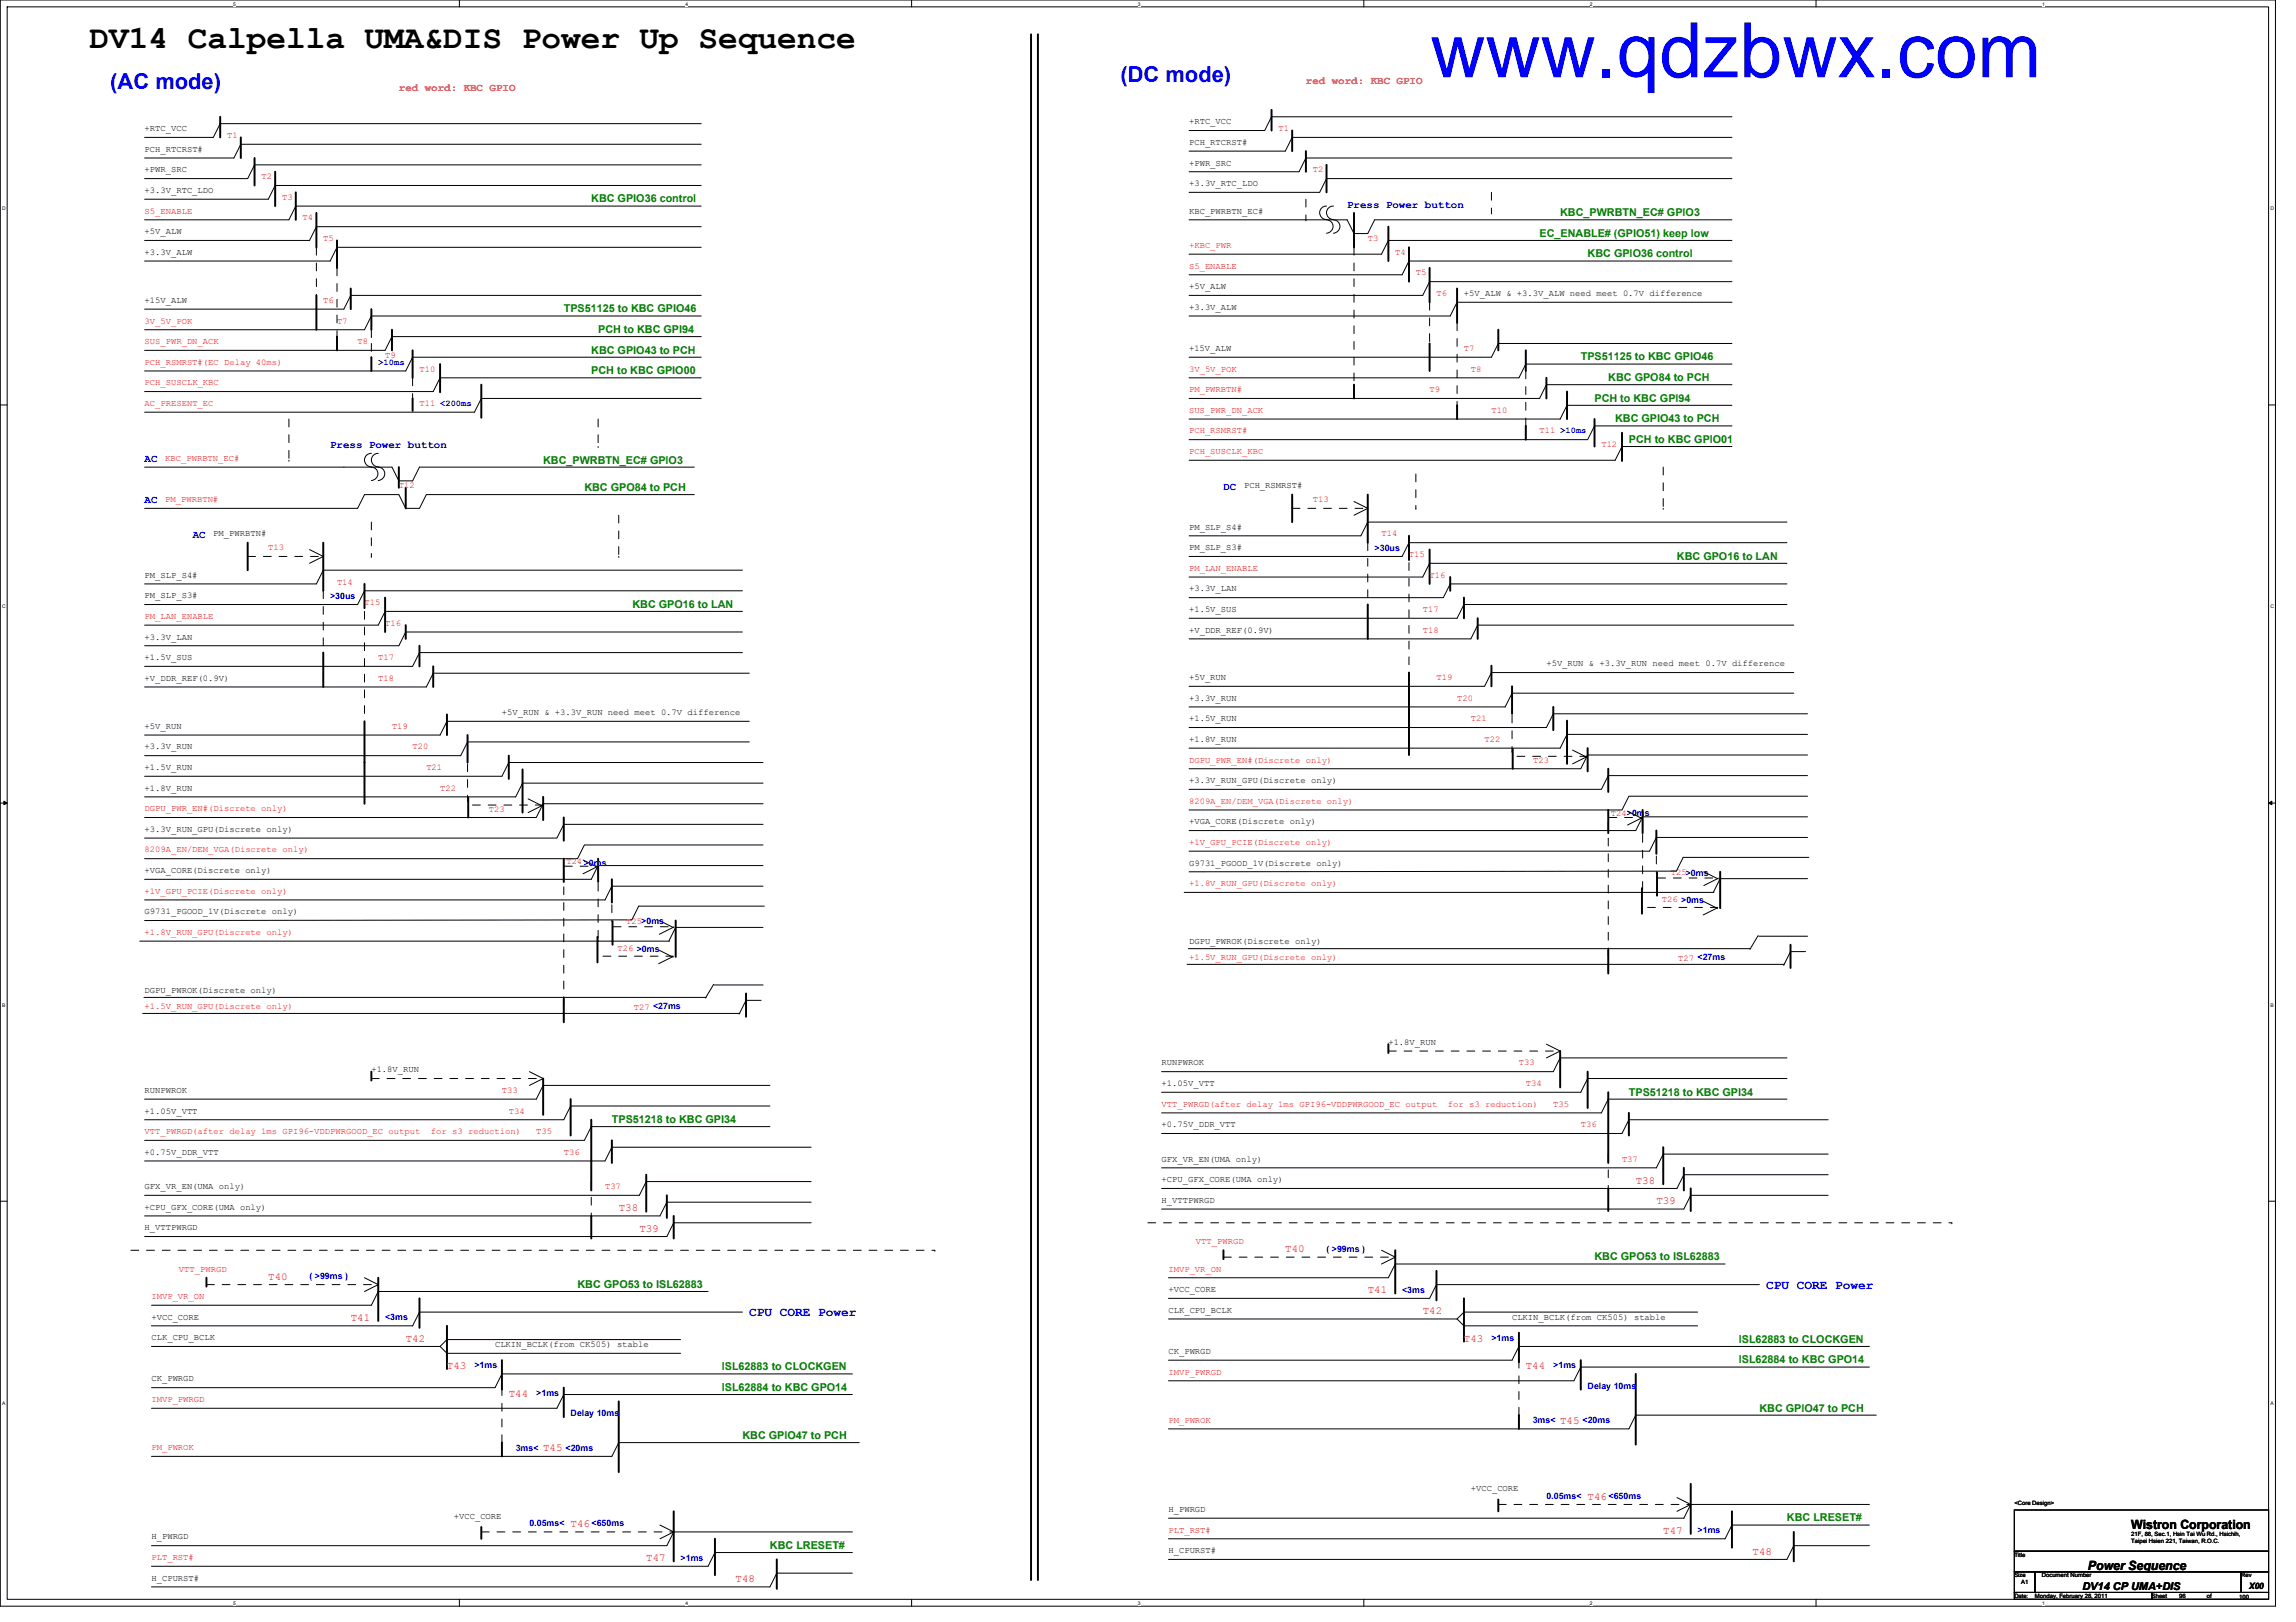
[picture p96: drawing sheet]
<svg xmlns="http://www.w3.org/2000/svg" width="297mm" height="210mm" viewBox="0 0 297 210" stroke-linecap="round" stroke-linejoin="round" font-family="sans-serif">
<defs><g id="words">
<text font-size="9.9" fill="#00f" x="185" y="10">www.qdzbwx.com</text>
<text font-size="4.2" x="11.6" y="6.2">DV14 Calpella UMA&amp;DIS Power Up Sequence</text>
<g font-size="2.8" fill="#00f">
<text x="14.3" y="11.5">(AC mode)</text>
<text x="144.9" y="10.6">(DC mode)</text>
</g>
<g font-size="1.7" fill="#00f">
<text x="228.5" y="166.8">CPU CORE Power</text>
<text x="96.9" y="170.3">CPU CORE Power</text>
</g>
<g font-size="1.7">
<text x="275.7" y="197.8">Wistron Corporation</text>
<text x="270.1" y="203.2">Power Sequence</text>
</g>
<g font-size="1.4" fill="#f00">
<text x="51.6" y="11.8">red word: KBC GPIO</text>
<text x="168.9" y="10.9">red word: KBC GPIO</text>
<text x="211.6" y="153.2">T38</text>
<text x="214.3" y="155.8">T39</text>
<text x="80" y="156.7">T38</text>
<text x="82.7" y="159.4">T39</text>
<text x="34.7" y="165.6">T40</text>
<text x="166.3" y="162.1">T40</text>
<text x="176.9" y="167.4">T41</text>
<text x="45.4" y="170.9">T41</text>
<text x="52.5" y="173.6">T42</text>
<text x="184.1" y="170.1">T42</text>
<text x="189.4" y="173.6">T43</text>
<text x="57.8" y="177.2">T43</text>
<text x="197.4" y="177.2">T44</text>
<text x="65.8" y="180.7">T44</text>
<text x="201.8" y="184.3">T45</text>
<text x="70.3" y="187.8">T45</text>
<text x="73.8" y="197.6">T46</text>
<text x="205.4" y="194.1">T46</text>
<text x="83.6" y="202.1">T47</text>
<text x="215.2" y="198.5">T47</text>
<text x="226.7" y="201.2">T48</text>
<text x="95.2" y="204.7">T48</text>
</g>
<g font-size="1.4" fill="#008000">
<text x="76.5" y="26.2">KBC GPIO36 control</text>
<text x="201.8" y="28">KBC_PWRBTN_EC# GPIO3</text>
<text x="199.2" y="30.6">EC_ENABLE# (GPIO51) keep low</text>
<text x="205.4" y="33.3">KBC GPIO36 control</text>
<text x="72.9" y="40.4">TPS51125 to KBC GPIO46</text>
<text x="76.5" y="45.8">KBC GPIO43 to PCH</text>
<text x="77.4" y="43.1">PCH to KBC GPI94</text>
<text x="204.5" y="46.7">TPS51125 to KBC GPIO46</text>
<text x="76.5" y="48.4">PCH to KBC GPIO00</text>
<text x="206.3" y="52">PCH to KBC GPI94</text>
<text x="208.1" y="49.3">KBC GPO84 to PCH</text>
<text x="70.3" y="60">KBC_PWRBTN_EC# GPIO3</text>
<text x="209" y="54.7">KBC GPIO43 to PCH</text>
<text x="210.7" y="57.3">PCH to KBC GPIO01</text>
<text x="75.6" y="63.5">KBC GPO84 to PCH</text>
<text x="217" y="72.4">KBC GPO16 to LAN</text>
<text x="81.8" y="78.7">KBC GPO16 to LAN</text>
<text x="210.7" y="141.8">TPS51218 to KBC GPI34</text>
<text x="79.2" y="145.3">TPS51218 to KBC GPI34</text>
<text x="74.7" y="166.7">KBC GPO53 to ISL62883</text>
<text x="206.3" y="163.1">KBC GPO53 to ISL62883</text>
<text x="225" y="173.8">ISL62883 to CLOCKGEN</text>
<text x="93.4" y="177.3">ISL62883 to CLOCKGEN</text>
<text x="225" y="176.4">ISL62884 to KBC GPO14</text>
<text x="93.4" y="180">ISL62884 to KBC GPO14</text>
<text x="227.6" y="182.7">KBC GPIO47 to PCH</text>
<text x="96.1" y="186.2">KBC GPIO47 to PCH</text>
<text x="231.2" y="196.9">KBC LRESET#</text>
<text x="99.6" y="200.4">KBC LRESET#</text>
</g>
<g font-size="1.4" fill="#00f">
<text x="174.3" y="26.9">Press Power button</text>
<text x="18.7" y="59.8">AC</text>
<text x="42.7" y="58">Press Power button</text>
<text x="18.7" y="65.2">AC</text>
<text x="158.3" y="63.4">DC</text>
<text x="24.9" y="69.6">AC</text>
</g>
<text font-size="1.4" x="269.4" y="205.8">DV14 CP UMA+DIS</text>
<g font-size="1.1">
<text x="18.7" y="17">+RTC_VCC</text>
<text x="153.8" y="16.1">+RTC_VCC</text>
<text x="18.7" y="22.3">+PWR_SRC</text>
<text x="18.7" y="19.6">PCH_RTCRST#</text>
<text x="153.8" y="21.4">+PWR_SRC</text>
<text x="153.8" y="18.8">PCH_RTCRST#</text>
<text x="18.7" y="25">+3.3V_RTC_LDO</text>
<text x="153.8" y="27.6">KBC_PWRBTN_EC#</text>
<text x="153.8" y="24.1">+3.3V_RTC_LDO</text>
<text x="18.7" y="30.3">+5V_ALW</text>
<text x="18.7" y="33">+3.3V_ALW</text>
<text x="18.7" y="39.2">+15V_ALW</text>
<text x="153.8" y="37.4">+5V_ALW</text>
<text x="153.8" y="40.1">+3.3V_ALW</text>
<text x="189.4" y="38.3">+5V_ALW &amp; +3.3V_ALW need meet 0.7V difference</text>
<text x="153.8" y="45.4">+15V_ALW</text>
<text x="160.9" y="63.2">PCH_RSMRST#</text>
<text x="27.6" y="69.4">PM_PWRBTN#</text>
<text x="153.8" y="71.2">PM_SLP_S3#</text>
<text x="153.8" y="68.5">PM_SLP_S4#</text>
<text x="18.7" y="77.4">PM_SLP_S3#</text>
<text x="18.7" y="74.8">PM_SLP_S4#</text>
<text x="153.8" y="76.5">+3.3V_LAN</text>
<text x="18.7" y="82.8">+3.3V_LAN</text>
<text x="153.8" y="81.9">+V_DDR_REF(0.9V)</text>
<text x="153.8" y="79.2">+1.5V_SUS</text>
<text x="18.7" y="85.4">+1.5V_SUS</text>
<text x="18.7" y="88.1">+V_DDR_REF(0.9V)</text>
<text x="153.8" y="88">+5V_RUN</text>
<text x="200.1" y="86.2">+5V_RUN &amp; +3.3V_RUN need meet 0.7V difference</text>
<text x="18.7" y="94.3">+5V_RUN</text>
<text x="64.9" y="92.5">+5V_RUN &amp; +3.3V_RUN need meet 0.7V difference</text>
<text x="153.8" y="93.3">+1.5V_RUN</text>
<text x="153.8" y="90.7">+3.3V_RUN</text>
<text x="18.7" y="99.7">+1.5V_RUN</text>
<text x="18.7" y="97">+3.3V_RUN</text>
<text x="153.8" y="101.3">+3.3V_RUN_GPU(Discrete only)</text>
<text x="153.8" y="96">+1.8V_RUN</text>
<text x="18.7" y="107.7">+3.3V_RUN_GPU(Discrete only)</text>
<text x="18.7" y="102.3">+1.8V_RUN</text>
<text x="153.8" y="106.7">+VGA_CORE(Discrete only)</text>
<text x="18.7" y="113">+VGA_CORE(Discrete only)</text>
<text x="153.8" y="112">G9731_PGOOD_1V(Discrete only)</text>
<text x="18.7" y="118.3">G9731_PGOOD_1V(Discrete only)</text>
<text x="153.8" y="122.1">DGPU_PWROK(Discrete only)</text>
<text x="18.7" y="128.4">DGPU_PWROK(Discrete only)</text>
<text x="150.3" y="137.9">RUNPWROK</text>
<text x="179.6" y="135.2">+1.8V_RUN</text>
<text x="18.7" y="141.4">RUNPWROK</text>
<text x="48" y="138.8">+1.8V_RUN</text>
<text x="150.3" y="140.5">+1.05V_VTT</text>
<text x="18.7" y="144.1">+1.05V_VTT</text>
<text x="18.7" y="149.4">+0.75V_DDR_VTT</text>
<text x="150.3" y="145.9">+0.75V_DDR_VTT</text>
<text x="18.7" y="153.9">GFX_VR_EN(UMA only)</text>
<text x="150.3" y="150.3">GFX_VR_EN(UMA only)</text>
<text x="150.3" y="153">+CPU_GFX_CORE(UMA only)</text>
<text x="150.3" y="155.7">H_VTTPWRGD</text>
<text x="18.7" y="156.5">+CPU_GFX_CORE(UMA only)</text>
<text x="18.7" y="159.2">H_VTTPWRGD</text>
<text x="151.2" y="167.2">+VCC_CORE</text>
<text x="19.6" y="173.4">CLK_CPU_BCLK</text>
<text x="19.6" y="170.8">+VCC_CORE</text>
<text x="151.2" y="169.9">CLK_CPU_BCLK</text>
<text x="195.6" y="170.8">CLKIN_BCLK(from CK505) stable</text>
<text x="19.6" y="178.8">CK_PWRGD</text>
<text x="64" y="174.3">CLKIN_BCLK(from CK505) stable</text>
<text x="151.2" y="175.2">CK_PWRGD</text>
<text x="58.7" y="196.6">+VCC_CORE</text>
<text x="151.2" y="195.7">H_PWRGD</text>
<text x="190.3" y="193">+VCC_CORE</text>
<text x="19.6" y="199.2">H_PWRGD</text>
<text x="151.2" y="201">H_CPURST#</text>
<text x="19.6" y="204.6">H_CPURST#</text>
<text x="291" y="205.6">X00</text>
</g>
<g font-size="1.1" fill="#f00">
<text x="29.4" y="17.9">T1</text>
<text x="165.4" y="17">T1</text>
<text x="33.8" y="23.2">T2</text>
<text x="169.8" y="22.3">T2</text>
<text x="18.7" y="27.6">S5_ENABLE</text>
<text x="36.5" y="25.9">T3</text>
<text x="39.2" y="28.5">T4</text>
<text x="41.8" y="31.2">T5</text>
<text x="153.8" y="32.1">+KBC_PWR</text>
<text x="153.8" y="34.8">S5_ENABLE</text>
<text x="176.9" y="31.2">T3</text>
<text x="180.5" y="33">T4</text>
<text x="183.2" y="35.6">T5</text>
<text x="18.7" y="41.9">3V_5V_POK</text>
<text x="41.8" y="39.2">T6</text>
<text x="43.6" y="41.9">T7</text>
<text x="185.8" y="38.3">T6</text>
<text x="18.7" y="44.5">SUS_PWR_DN_ACK</text>
<text x="18.7" y="47.2">PCH_RSMRST#(EC Delay 40ms)</text>
<text x="46.3" y="44.5">T8</text>
<text x="49.8" y="46.3">T9</text>
<text x="189.4" y="45.4">T7</text>
<text x="18.7" y="52.5">AC_PRESENT_EC</text>
<text x="18.7" y="49.9">PCH_SUSCLK_KBC</text>
<text x="54.3" y="48.1">T10</text>
<text x="54.3" y="52.5">T11 &lt;200ms</text>
<text x="153.8" y="53.4">SUS_PWR_DN_ACK</text>
<text x="153.8" y="48.1">3V_5V_POK</text>
<text x="153.8" y="50.8">PM_PWRBTN#</text>
<text x="185" y="50.8">T9</text>
<text x="190.3" y="48.1">T8</text>
<text x="193" y="53.4">T10</text>
<text x="21.4" y="59.6">KBC_PWRBTN_EC#</text>
<text x="153.8" y="58.8">PCH_SUSCLK_KBC</text>
<text x="153.8" y="56.1">PCH_RSMRST#</text>
<text x="199.2" y="56.1">T11 &gt;10ms</text>
<text x="207.2" y="57.9">T12</text>
<text x="21.4" y="65">PM_PWRBTN#</text>
<text x="51.6" y="63.2">T12</text>
<text x="169.8" y="65">T13</text>
<text x="34.7" y="71.2">T13</text>
<text x="178.7" y="69.4">T14</text>
<text x="43.6" y="75.6">T14</text>
<text x="153.8" y="73.9">PM_LAN_ENABLE</text>
<text x="182.3" y="72.1">T15</text>
<text x="185" y="74.8">T16</text>
<text x="18.7" y="80.1">PM_LAN_ENABLE</text>
<text x="47.2" y="78.3">T15</text>
<text x="49.8" y="81">T16</text>
<text x="184.1" y="81.9">T18</text>
<text x="184.1" y="79.2">T17</text>
<text x="48.9" y="88.1">T18</text>
<text x="48.9" y="85.4">T17</text>
<text x="185.8" y="88">T19</text>
<text x="50.7" y="94.3">T19</text>
<text x="188.5" y="90.7">T20</text>
<text x="190.3" y="93.3">T21</text>
<text x="53.4" y="97">T20</text>
<text x="55.2" y="99.7">T21</text>
<text x="153.8" y="98.7">DGPU_PWR_EN#(Discrete only)</text>
<text x="192.1" y="96">T22</text>
<text x="198.4" y="98.8">T23</text>
<text x="18.7" y="105">DGPU_PWR_EN#(Discrete only)</text>
<text x="56.9" y="102.3">T22</text>
<text x="63.2" y="105.1">T23</text>
<text x="153.8" y="104">8209A_EN/DEM_VGA(Discrete only)</text>
<text x="208.4" y="105.5">T24&gt;0ms</text>
<text x="18.7" y="110.3">8209A_EN/DEM_VGA(Discrete only)</text>
<text x="73.3" y="111.8">T24&gt;0ms</text>
<text x="153.8" y="109.3">+1V_GPU_PCIE(Discrete only)</text>
<text x="216.1" y="113.2">T25&gt;0ms</text>
<text x="18.7" y="115.7">+1V_GPU_PCIE(Discrete only)</text>
<text x="81" y="119.5">T25&gt;0ms</text>
<text x="153.8" y="114.7">+1.8V_RUN_GPU(Discrete only)</text>
<text x="215" y="116.7">T26 &gt;0ms</text>
<text x="18.7" y="121">+1.8V_RUN_GPU(Discrete only)</text>
<text x="79.9" y="123">T26 &gt;0ms</text>
<text x="153.8" y="124.2">+1.5V_RUN_GPU(Discrete only)</text>
<text x="217.1" y="124.4">T27 &lt;27ms</text>
<text x="18.7" y="130.5">+1.5V_RUN_GPU(Discrete only)</text>
<text x="82" y="130.7">T27 &lt;27ms</text>
<text x="196.5" y="137.9">T33</text>
<text x="64.9" y="141.4">T33</text>
<text x="150.3" y="143.2">VTT_PWRGD(after delay 1ms GPI96-VDDPWRGOOD_EC output</text>
<text x="187.3" y="143.2">for s3 reduction)</text>
<text x="197.4" y="140.5">T34</text>
<text x="201" y="143.2">T35</text>
<text x="18.7" y="146.8">VTT_PWRGD(after delay 1ms GPI96-VDDPWRGOOD_EC output</text>
<text x="55.8" y="146.8">for s3 reduction)</text>
<text x="65.8" y="144.1">T34</text>
<text x="69.4" y="146.8">T35</text>
<text x="72.9" y="149.4">T36</text>
<text x="204.5" y="145.9">T36</text>
<text x="78.3" y="153.9">T37</text>
<text x="209.8" y="150.3">T37</text>
<text x="154.7" y="161">VTT_PWRGD</text>
<text x="23.2" y="164.5">VTT_PWRGD</text>
<text x="151.2" y="164.5">IMVP_VR_ON</text>
<text x="19.6" y="168.1">IMVP_VR_ON</text>
<text x="151.2" y="177.9">IMVP_PWRGD</text>
<text x="19.6" y="181.4">IMVP_PWRGD</text>
<text x="151.2" y="184.1">PM_PWROK</text>
<text x="19.6" y="187.7">PM_PWROK</text>
<text x="19.6" y="201.9">PLT_RST#</text>
<text x="151.2" y="198.3">PLT_RST#</text>
</g>
<g font-size="1.1" fill="#00f">
<text x="48.9" y="47.2">&gt;10ms</text>
<text x="177.8" y="71.3">&gt;30us</text>
<text x="42.7" y="77.5">&gt;30us</text>
<text x="171.6" y="162">( &gt;99ms )</text>
<text x="40" y="165.5">( &gt;99ms )</text>
<text x="181.4" y="167.3">&lt;3ms</text>
<text x="49.8" y="170.9">&lt;3ms</text>
<text x="193" y="173.5">&gt;1ms</text>
<text x="61.4" y="177.1">&gt;1ms</text>
<text x="201" y="177.1">&gt;1ms</text>
<text x="205.4" y="179.7">Delay 10ms</text>
<text x="69.4" y="180.6">&gt;1ms</text>
<text x="73.8" y="183.3">Delay 10ms</text>
<text x="198.3" y="184.2">3ms&lt;</text>
<text x="204.7" y="184.2">&lt;20ms</text>
<text x="66.7" y="187.7">3ms&lt;</text>
<text x="73.2" y="187.7">&lt;20ms</text>
<text x="68.5" y="197.5">0.05ms&lt;</text>
<text x="76.5" y="197.5">&lt;650ms</text>
<text x="200.1" y="194">0.05ms&lt;</text>
<text x="208.1" y="194">&lt;650ms</text>
<text x="88" y="202">&gt;1ms</text>
<text x="219.6" y="198.4">&gt;1ms</text>
</g>
<g font-size=".8">
<text x="260.6" y="194.8">&lt;Core Design&gt;</text>
<text x="260.6" y="201.5">Title</text>
<text x="275.7" y="198.8">21F, 88, Sec.1, Hsin Tai Wu Rd., Hsichih,</text>
<text x="275.7" y="199.7">Taipei Hsien 221, Taiwan, R.O.C.</text>
<text x="260.6" y="204.1">Size</text>
<text x="260.6" y="206.8">Date:</text>
<text x="261.5" y="205">A1</text>
<text x="263.3" y="206.8">Monday, February 28, 2011</text>
<text x="264.2" y="204.1">Document Number</text>
<text x="278.4" y="206.8">Sheet</text>
<text x="281.9" y="206.8">96</text>
<text x="285.5" y="206.8">of</text>
<text x="289.7" y="206.9">100</text>
<text x="289.9" y="204.1">Rev</text>
</g>
<g font-size=".6">
<text x="30.2" y=".7">5</text>
<text x="88.7" y=".7">4</text>
<text x="147.2" y=".7">3</text>
<text x="205.7" y=".7">2</text>
<text x="264.2" y=".7">1</text>
<text x=".3" y="27.2">D</text>
<text x="293.7" y="27.2">D</text>
<text x=".3" y="78.7">C</text>
<text x="293.7" y="78.7">C</text>
<text x=".3" y="130.3">B</text>
<text x="293.7" y="130.3">B</text>
<text x=".3" y="181.8">A</text>
<text x="293.7" y="181.8">A</text>
<text x="30.2" y="207.7">5</text>
<text x="88.7" y="207.7">4</text>
<text x="147.2" y="207.7">3</text>
<text x="205.7" y="207.7">2</text>
<text x="264.2" y="207.7">1</text>
</g>
</g></defs>
<path d="M0 0h294.4v207.9h-294.4zM.9 .9h292.6v206.1h-292.6z" fill="none" stroke="#000" stroke-width=".13"/>
<g fill="#fff">
<path d="M30.2 .1h.3v.7h-.3z"/>
<path d="M30.2 207.1h.3v.7h-.3z"/>
</g>
<path d="M59.4 0v.9M59.4 207v.9" fill="none" stroke="#000" stroke-width=".13"/>
<g fill="#fff">
<path d="M88.7 .1h.3v.7h-.3z"/>
<path d="M88.7 207.1h.3v.7h-.3z"/>
</g>
<path d="M117.9 0v.9M117.9 207v.9" fill="none" stroke="#000" stroke-width=".13"/>
<g fill="#fff">
<path d="M147.2 .1h.3v.7h-.3z"/>
<path d="M147.2 207.1h.3v.7h-.3z"/>
</g>
<path d="M176.4 0v.9M176.4 207v.9" fill="none" stroke="#000" stroke-width=".13"/>
<g fill="#fff">
<path d="M205.7 .1h.3v.7h-.3z"/>
<path d="M205.7 207.1h.3v.7h-.3z"/>
</g>
<path d="M234.9 0v.9M234.9 207v.9" fill="none" stroke="#000" stroke-width=".13"/>
<g fill="#fff">
<path d="M264.2 .1h.3v.7h-.3z"/>
<path d="M264.2 207.1h.3v.7h-.3z"/>
<path d="M.3 26.6h.5v.7h-.5z"/>
<path d="M293.7 26.6h.5v.7h-.5z"/>
<path d="M.3 78.1h.5v.8h-.5z"/>
<path d="M293.7 78.1h.5v.8h-.5z"/>
</g>
<path d="M0 52.4h.9M293.5 52.4h.9" fill="none" stroke="#000" stroke-width=".13"/>
<g fill="#fff">
<path d="M.3 129.7h.4v.7h-.4z"/>
<path d="M293.7 129.7h.5v.7h-.5z"/>
</g>
<path d="M0 103.9h.9M.5 103.7l.4 .2-.4 .2zM293.5 103.9h.9M293.5 103.9l.4-.2v.4z" fill="none" stroke="#000" stroke-width=".13"/>
<path d="M.5 103.7l.4 .2-.4 .2zM293.5 103.9l.4-.2v.4z" fill="#000"/>
<g fill="#fff">
<path d="M.3 181.2h.4v.7h-.4z"/>
<path d="M293.7 181.2h.4v.7h-.4z"/>
</g>
<g fill="none" stroke="#000" stroke-width=".13">
<path d="M90.7 18.7h-59.5l-.9 1.7h-11.6M90.7 16h-62.2l-.9 1.8h-8.9M224.1 17.8h-56.9l-.9 1.8h-12.5M224.1 15.1h-59.6l-.9 1.8h-9.8M90.7 24h-55.1l-.9 1.8h-16M90.7 21.3h-57.8l-.9 1.8h-13.3M90.7 29.3h-49.8l-.9 1.8h-21.3M90.7 38.2h-45.3l-.9 1.8h-25.8M90.7 26.7h-52.4l-.9 1.7h-18.7M90.7 32h-47.1l-.9 1.8h-24M153.8 28.4h20.5l.9 1.8h1.7l.9-1.8h46.3M171.6 28.4a.87 .87 0 0 1 .9 .9 .87 .87 0 0 1-.9 .9"/>
<path d="M171.6 26.7a.87 .87 0 0 0-.9 .8 .87 .87 0 0 0 .9 .9M172.5 28.4a.87 .87 0 0 1 .9 .9 .87 .87 0 0 1-.9 .9M172.5 26.7a.87 .87 0 0 0-.9 .8 .87 .87 0 0 0 .9 .9M224.1 23.1h-52.5l-.9 1.8h-16.9M224.1 20.4h-55.2l-.8 1.8h-14.3M224.1 39.1h-35.6l-.9 1.8h-33.8M224.1 31.1h-44.5l-.9 1.8h-24.9M224.1 36.4h-39.1l-.9 1.8h-30.3M224.1 33.8h-41.8l-.9 1.8h-27.6M48 58.7a.87 .87 0 0 0-.8 .8 .87 .87 0 0 0 .8 .9M48.9 58.7a.87 .87 0 0 0-.9 .8 .87 .87 0 0 0 .9 .9M90.7 40.9h-42.7l-.8 1.8h-28.5"/>
<path d="M90.7 51.6h-28.4l-.9 1.7h-42.7M90.7 46.2h-37.3l-.9 1.8h-33.8M90.7 48.9h-33.8l-.9 1.8h-37.3M90.7 43.6h-40l-.9 1.7h-31.1M224.1 44.4h-30.3l-.8 1.8h-39.2M224.1 52.5h-21.4l-.9 1.7h-48M224.1 49.8h-24l-.9 1.8h-45.4M224.1 47.1h-26.7l-.9 1.8h-42.7M224.1 55.1h-17.8l-.9 1.8h-51.6M224.1 57.8h-14.3l-.8 1.8h-55.2M18.7 60.5h32l.9 1.7h1.8l.9-1.7h35.5M40 71.1l1.8 .9-1.8 .9"/>
<path d="M48 60.5a.87 .87 0 0 1 .9 .8 .87 .87 0 0 1-.9 .9M48.9 60.5a.87 .87 0 0 1 .9 .8 .87 .87 0 0 1-.9 .9M89.8 64h-34.6l-.9 1.8h-1.8l-.9-1.8h-4.4l-.9 1.8h-27.6M96.1 73.8h-54.3l-.9 1.8h-22.2M96.1 79.1h-46.3l-.9 1.8h-30.2M96.1 76.5h-48.9l-.9 1.7h-27.6M175.2 64.9l1.7 .9-1.7 .9M231.2 78.2h-41.8l-.9 1.8h-34.7M231.2 67.6h-54.3l-.8 1.7h-22.3M231.2 75.6h-43.6l-.9 1.7h-32.9M231.2 72.9h-46.2l-.9 1.8h-30.3M231.2 70.2h-48.9l-.9 1.8h-27.6"/>
<path d="M96.1 84.5h-41.8l-.9 1.7h-34.7M96.1 81.8h-43.6l-.9 1.8h-32.9M96.9 93.3h-39.1l-.9 1.8h-38.2M96.9 87.1h-40.9l-.8 1.8h-36.5M96.9 96h-36.4l-.9 1.8h-40.9M98.7 98.7h-32.9l-.9 1.8h-46.2M203.5 97.1l1.7 .9-1.7 .8M232.1 80.9h-40.9l-.9 1.8h-36.5M232.1 89.7h-36.5l-.9 1.8h-40.9M232.1 87h-39.1l-.9 1.8h-38.3M233.8 97.7h-28.4l-.9 1.8h-50.7M233.8 95h-31.1l-.9 1.8h-48"/>
<path d="M233.8 92.4h-32.8l-.9 1.7h-46.3M68.3 103.4l1.8 .9-1.8 .9M75.4 111.3l1.8 .9-1.8 .9M85.3 119.1l1.8 .9-1.8 .9M98.7 104h-28.4l-.9 1.8h-50.7M98.7 106.7h-25.8l-.9 1.8h-53.3M98.7 109.3h-23.1l-.9 1.8h-56M98.7 101.3h-31.1l-.9 1.8h-48M98.7 112h-21.3l-.9 1.8h-57.8M98.7 114.7h-19.5l-.9 1.8h-59.6M98.9 117.3h-16.3l-.9 1.7-63 .1M153.2 115.5h61.3"/>
<path d="M210.6 105l1.7 .9-1.7 .9M214.3 115.5h7.4M220.3 116.6l1.8 .9-1.8 .9M220.4 112.8l1.8 .9-1.8 .9M233.8 100.4h-25.7l-.9 1.8h-53.4M233.8 103h-23.1l-.9 1.8h-56M233.8 108.4h-19.5l-.9 1.8h-59.6M233.8 113.7h-11.3l-.8 1.8M233.8 105.7h-21.3l-.9 1.8h-57.8M234 111h-16.2l-.9 1.7-63.1 .1M18.1 121.8h61.2M18.5 131.1h77.2"/>
<path d="M18.6 129.1h72.8M68.5 138.7l1.8 .9-1.8 .9M79.2 121.8h7.4M85.2 122.9l1.8 .9-1.8 .9M92.3 127.4l-1 1.8M92.4 127.5h6.3M98.5 129.5h-2l-.9 1.7M98.7 120h-11.3l-.9 1.8M153.6 124.8h77.2M153.8 122.8h72.7M200.1 135.1l1.7 .9-1.7 .9M227.5 121.1l-1.1 1.8"/>
<path d="M227.5 121.2h6.3M231.2 139.6h-25.8l-.9 1.8h-54.2M231.2 136.9h-29.4l-.8 1.8h-50.7M233.6 123.1h-2l-.8 1.8M0 155.4h.9M99.6 145.8h-23.1l-.9 1.8h-56.9M99.6 140.5h-29.3l-.9 1.7h-50.7M99.6 143.1h-25.8l-.9 1.8h-54.2M104.9 158.2h-17.7l-.9 1.8h-67.6M104.9 152.9h-21.3l-.9 1.8h-64M104.9 155.6h-18.6l-.9 1.8h-66.7M104.9 148.5h-25.7l-.9 1.7h-59.6"/>
<path d="M231.2 142.2h-23.1l-.9 1.8h-56.9M236.5 154.7h-17.8l-.9 1.8h-67.5M236.5 144.9h-25.8l-.9 1.8h-59.5M236.5 149.4h-21.3l-.9 1.7h-64M236.5 152h-18.7l-.8 1.8h-66.7M293.5 155.4h.9M19.6 174.2h37.3M47.2 165.4l1.7 .8-1.7 .9M56.9 174.2l.9 .9h30.2M88 173.4h-30.2l-.9 .8M91.6 167.1h-42.7l-.9 1.8h-28.4M96.1 169.8h-41.8l-.9 1.8h-33.8"/>
<path d="M110.3 177.8h-45.4l-.9 1.8h-44.4M151.2 170.7h37.3M178.7 161.8l1.8 .9-1.8 .9M188.5 170.7l.9 .9h30.2M219.6 169.8h-30.2l-.9 .9M223.2 163.6h-42.7l-.9 1.8h-28.4M227.6 166.2h-41.8l-.8 1.8h-33.8M241.8 176.9h-37.3l-.9 1.8h-52.4M241.8 174.2h-45.3l-.9 1.8h-44.4M85.4 197.4l1.8 .8M87.2 198.2h23.1M87.2 198.2l-1.8 .9"/>
<path d="M87.2 198.2l-.9 1.8h-66.7M110.3 180.5h-37.4l-.9 1.7h-52.4M111.2 186.7h-31.2l-.8 1.8h-59.6M217 193.8l1.7 .9M218.7 194.7h23.1M218.7 194.7l-1.7 .9M218.7 194.7l-.9 1.8h-66.6M241.8 197.4h-17.7l-.9 1.7h-72M242.7 183.1h-31.1l-.9 1.8h-59.5M260.6 195.4h32.9v5.3h-32.9zM110.3 200.9h-17.8l-.9 1.8h-72M110.3 203.6h-9.8l-.9 1.8h-80"/>
<path d="M241.8 200h-9.7l-.9 1.8h-80M260.6 200.7h32.9v2.7h-32.9zM260.6 203.4h2.7v2.7h-2.7zM260.6 206.1h17.8v.9h-17.8zM263.3 203.4h26.6v2.7h-26.6zM278.4 206.1h15.1v.9h-15.1zM289.9 203.4h3.6v2.7h-3.6z"/>
</g>
<g fill="none" stroke="#000" stroke-width=".25">
<path d="M28.5 15.1v2.7M31.2 17.8v2.6M133.4 4.4v200.1M134.3 4.4v200.1M164.5 14.2v2.7M167.2 16.9v2.7M168.9 19.6v2.6M32.9 20.4v3.6M35.6 22.2v4.5M38.3 24.9v3.5M40.9 38.2v4.5M40.9 27.6v4.4"/>
<path d="M43.6 31.1v3.6M45.4 37.3v2.7M171.6 21.3v3.6M175.2 27.6v4.4M179.6 29.3v4.5M182.3 32v4.4M185 34.7v4.4M188.5 37.3v4.5M43.6 43.6v1.7M48 46.2v1.8M48 40v2.7M50.7 42.7v2.6"/>
<path d="M53.4 45.3v3.6M53.4 51.6v1.6M56.9 47.1v3.7M62.3 49.8v4.3M175.2 49.8v1.8M185 44.4v3.6M188.5 52.5v1.7M193.8 42.7v2.6M197.4 45.3v2.7M197.4 55.1v1.8M200.1 48.9v2.7M202.7 50.7v3.5"/>
<path d="M206.3 54.2v3.6M209.8 56v3.6M32 70.2v3.6M41.8 70.2v6.3M47.2 75.6v3.1M49.8 77.3v4.5M51.6 60.5v2.6M52.5 63.1v2.7M167.2 64v3.6M176.9 78.2v4.5M176.9 64v6.2M182.3 69.3v3.2"/>
<path d="M185 71.1v4.5M187.6 74.7v1.8M189.4 77.3v2.7M41.8 84.5v4.4M47.2 93.3v10.7M52.5 80.9v1.8M54.3 83.6v2.6M56 86.2v2.7M57.8 92.5v2.6M60.5 95.1v3.6M65.8 97.8v3M67.6 99.6v5.6"/>
<path d="M182.3 87v10.7M191.2 80v2.7M193 86.1v2.7M195.6 88.8v3.6M195.7 96.9v2.6M201 91.5v3M202.7 93.3v5.5M205.4 96.8v3M208.1 99.5v3M60.6 103.2v2.6M70.3 103.1v3M72.9 105.8v3"/>
<path d="M72.9 111.1v3M77.4 111.1v3M79.2 113.8v3M79.2 119.2v3.1M87.4 119.1v4.7M208.1 104.8v3M212.4 114.9v3.3M212.5 104.8v3M214.3 107.5v3M214.4 112.9v3M222.5 112.8v4.7M48 138.7v1.1"/>
<path d="M70.3 139.6v4.7M72.9 129.2v3.1M77.3 121.2v3.3M96.5 128.6v3M179.6 135.1v1.2M201.8 136v4.7M205.4 138.7v4.7M208.1 122.9v3.1M231.6 122.3v3M73.8 142.2v4.7M76.5 157.4v2.9M76.5 144.9v9.2"/>
<path d="M79.2 147.6v2.9M83.6 152v4.8M86.3 154.7v2.9M87.2 157.4v2.9M208.1 153.8v2.9M208.1 141.4v9.1M210.7 144v2.9M215.2 148.5v4.7M217.8 151.1v3M218.7 153.8v2.9M26.7 165.4v1.1M48.9 165.4v5.5"/>
<path d="M54.3 168v3.8M57.8 171.6v5.6M64.9 176v3.8M72.9 179.6v3.8M158.3 161.8v1.1M180.5 161.8v5.6M185.8 164.5v3.8M189.4 168v5.6M196.5 172.5v3.8M204.5 176v3.8M211.6 177.8v9.1M62.3 197.6v1.5"/>
<path d="M64.9 186.7v1.8M80 181.4v9.1M87.2 195.6v6.5M92.5 199.1v4.7M193.8 194.1v1.5M196.5 183.1v1.8M218.7 192v6.5M224.1 195.6v4.7M232.1 198.2v3.9M100.5 201.8v3.8"/>
</g>
<g fill="none" stroke="#000" stroke-width=".13" stroke-dasharray="1 1 1 1 1 1 1 1">
<path d="M40.9 32v6.2M40.9 38.2h.1M43.6 34.7v8.9M168.9 25.8v2.6M168.9 28.4h.1M175.2 32v17.8M185 39.1v5.3M193 24.9v2.7M193 27.6h.1M37.4 54.2v5.4M37.4 59.6h.1M43.6 43.6h.1"/>
<path d="M48 44.4v1.8M48 46.2h.1M48 42.7v.9M48 43.6h.1M53.4 48.9v2.7M53.4 51.6h.1M77.4 54.2v3.6M77.4 57.8h.1M175.2 49.8h.1M185 44.4h.1M188.5 41.8v10.7M188.5 52.5h.1"/>
<path d="M197.4 48v7.1M197.4 55.1h.1M32 72h9.8M41.8 76.5v8M41.8 72h.1M47.2 79.1v14.2M48 67.6v4.4M48 72h.1M80 66.7v5.3M80 72h.1M167.2 65.8h9.7M176.9 70.2v8"/>
<path d="M176.9 78.2h.1M176.9 65.8h.1M182.3 72.8v14.2M183.2 61.3v4.5M183.2 65.8h.1M215.2 60.5v5.3M215.2 65.8h.1M41.8 84.5h.1M47.2 93.3h.1M47.2 96v2.7M47.2 98.7h.1M60.5 98.8v4.8"/>
<path d="M182.3 87h.1M182.3 89.7v2.7M182.3 92.4h.1M195.6 92.5v4.7M195.6 97.2h.1M196.3 97.9h9M205.3 97.9h.1M60.5 103.6h.1M61.1 104.2h9.1M70.2 104.2h.1M72.9 112.7v19.1M73 112.1h4.3"/>
<path d="M77.3 112.1h.1M77.4 112.3v9.4M79.2 117.1v2M79.2 119.1h.1M79.3 119.9h7.9M87.2 119.9h.1M208.1 106.4v19.1M208.1 105.8h4.3M212.4 105.8h.1M212.5 106v9.4M212.5 115.4h.1M213.1 117.4h9.1"/>
<path d="M214.3 110.8v2M214.3 112.8h.1M214.5 113.6h7.8M222.2 117.4h.1M222.3 113.6h.1M48 139.6h22.3M70.3 139.6h.1M72.9 131.8h.1M77.4 121.7h.1M78 123.7h9.1M87.1 123.7h.1M179.6 136h22.2"/>
<path d="M201.8 136h.1M208.1 125.5h.1M76.5 152.9v4.5M76.5 157.4h.1M148.5 158.2h104M208.1 149.4v4.4M208.1 153.8h.1M252.5 158.2h.1M16.9 161.8h104M26.7 166.2h22.2M48.9 166.2h.1M64.9 179.6v7.1"/>
<path d="M120.9 161.8h.1M158.3 162.7h22.2M180.5 162.7h.1M196.5 176v7.1M62.3 198.2h24.9M64.9 186.7h.1M87.2 198.2h.1M193.8 194.7h24.9M196.5 183.1h.1M218.7 194.7h.1"/>
</g>
<use href="#words"/>
</svg>
